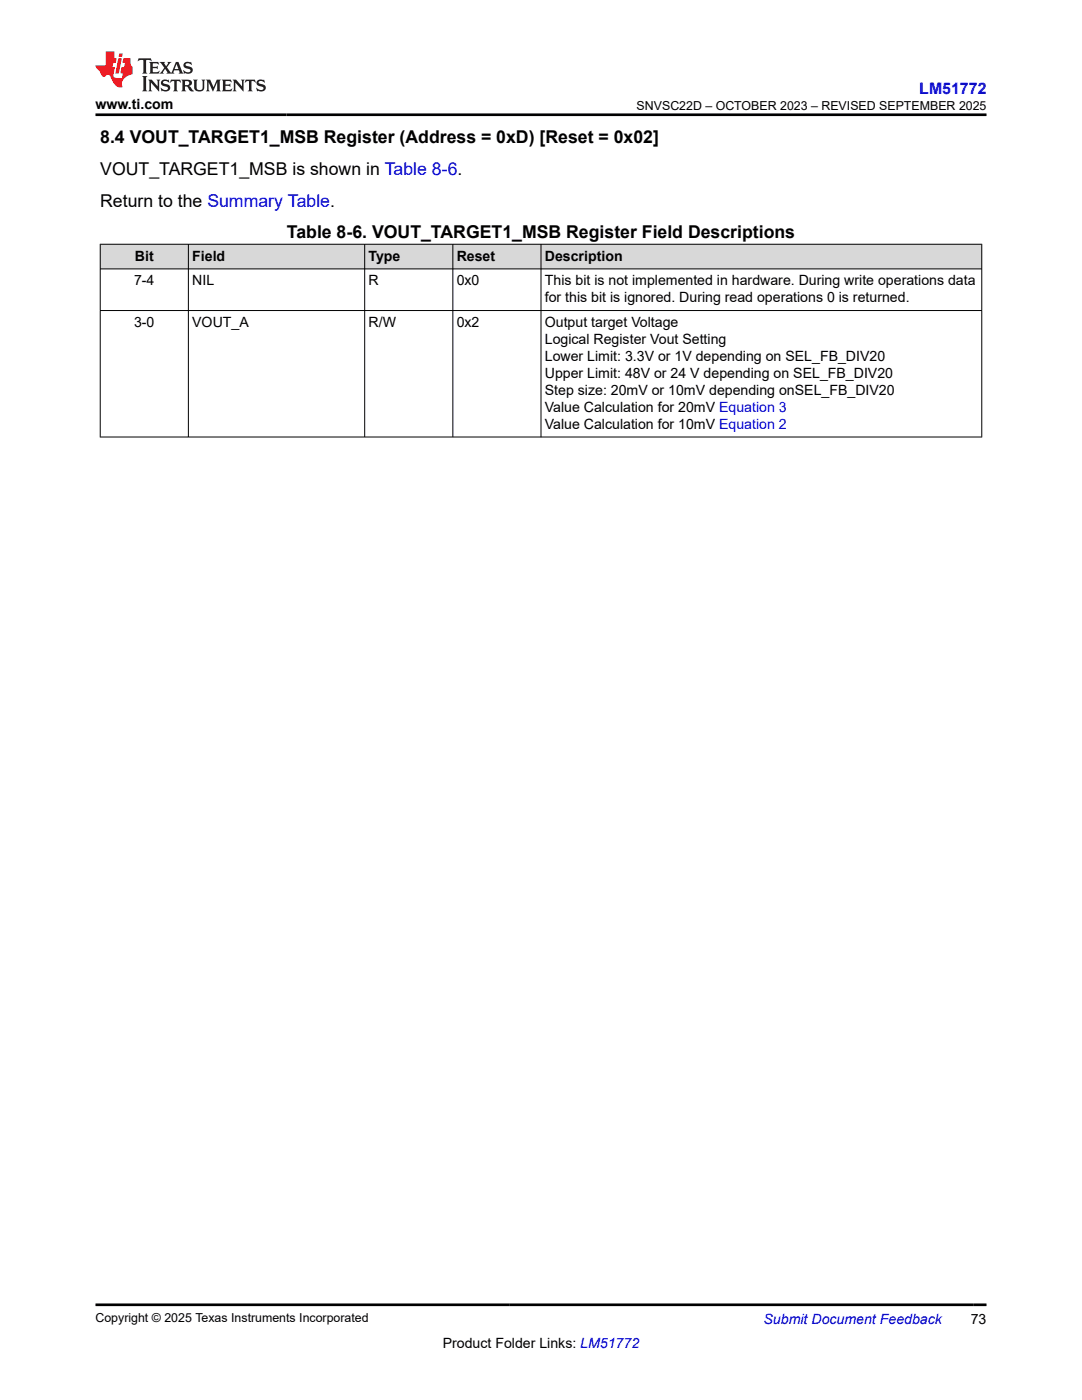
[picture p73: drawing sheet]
<svg xmlns="http://www.w3.org/2000/svg" width="216mm" height="279mm" viewBox="0 0 216 279" stroke-linecap="round" stroke-linejoin="round" font-family="sans-serif">
<defs><g id="words">
<g font-size="3.5">
<text x="20" y="28.5">8.4 VOUT_TARGET1_MSB Register (Address = 0xD) [Reset = 0x02]</text>
<text x="20" y="34.9">VOUT_TARGET1_MSB is shown in Table 8-6.</text>
<text x="20" y="41.2">Return to the Summary Table.</text>
<text x="57.2" y="47.6">Table 8-6. VOUT_TARGET1_MSB Register Field Descriptions</text>
</g>
<text font-size="3.2" fill="#00f" x="183.4" y="18.7">LM51772</text>
<g font-size="2.8">
<text x="19.1" y="21.8">www.ti.com</text>
<text x="26.9" y="52">Bit</text>
<text x="38.4" y="52">Field</text>
<text x="73.5" y="52">Type</text>
<text x="91.1" y="52">Reset</text>
<text x="108.7" y="52">Description</text>
<text x="26.8" y="56.9">7-4</text>
<text x="38.4" y="56.9">NIL</text>
<text x="73.5" y="56.9">R</text>
<text x="91.1" y="56.9">0x0</text>
<text x="108.7" y="56.9">This bit is not implemented in hardware. During write operations data</text>
<text x="26.8" y="65.2">3-0</text>
<text x="38.4" y="65.2">VOUT_A</text>
<text x="73.5" y="65.2">R/W</text>
<text x="91.1" y="65.2">0x2</text>
<text x="108.7" y="60.3">for this bit is ignored. During read operations 0 is returned.</text>
<text x="108.7" y="65.2">Output target Voltage</text>
<text x="108.7" y="68.6">Logical Register Vout Setting</text>
<text x="108.7" y="72">Lower Limit: 3.3V or 1V depending on SEL_FB_DIV20</text>
<text x="108.7" y="75.4">Upper Limit: 48V or 24 V depending on SEL_FB_DIV20</text>
<text x="108.7" y="78.8">Step size: 20mV or 10mV depending onSEL_FB_DIV20</text>
<text x="108.7" y="82.2">Value Calculation for 20mV Equation 3</text>
<text x="108.7" y="85.6">Value Calculation for 10mV Equation 2</text>
<text x="88.3" y="269">Product Folder Links: LM51772</text>
<text x="193.7" y="264.2">73</text>
</g>
<text font-size="2.8" fill="#00f" x="152.4" y="264.2">Submit Document Feedback</text>
<g font-size="2.5">
<text x="127" y="21.9">SNVSC22D – OCTOBER 2023 – REVISED SEPTEMBER 2025</text>
<text x="19.1" y="263.9">Copyright © 2025 Texas Instruments Incorporated</text>
</g>
</g></defs>
<g fill="#d8d8d8">
<path d="M20 48.7h175.9v5h-175.9z" fill-rule="evenodd"/>
<path d="M20.1 48.8h17.4v4.8h-17.4z" fill-rule="evenodd"/>
<path d="M37.7 48.8h35v4.8h-35z" fill-rule="evenodd"/>
<path d="M72.8 48.8h17.5v4.8h-17.5z" fill-rule="evenodd"/>
<path d="M90.4 48.8h17.5v4.8h-17.5z" fill-rule="evenodd"/>
<path d="M108 48.8h87.8v4.8h-87.8z" fill-rule="evenodd"/>
</g>
<path d="M19.9 48.7h176.1M19.9 53.7h176.1M20 48.7v38.6M37.6 48.7v38.6M72.8 48.7v38.6M90.4 48.7v38.6M108 48.7v38.6M195.9 48.7v38.6M19.9 62h176.1M19.9 87.2h176.1" fill="none" stroke="#000" stroke-width=".2"/>
<path d="M27.7 11.6l-.2 .6 .5-.2h.6v.1v2.2l-.2 .4h1l-.2-.4v-2.2v-.1h.5l.5 .2-.1-.6zM29.8 12.4l.2 .3v1.6l-.2 .4h1.9l.1-.6a1.08 1.08 0 0 1-1.3 .2v-.7h.6l.4 .2v-.7l-.4 .2h-.6v-.5l.2-.2a1 1 0 0 1 1 .3l-.1-.5zM31.8 12.4l1 1.1-1 1.2h.9l-.2-.2 .4-.8 .5 .8-.2 .2h1.6l-.2-.2 .1-.5h1l.1 .5-.1 .2h.9l-.2-.4-.8-1.9h-.5l-1 2.1-.8-1.1 .9-1h-.8l.2 .2-.5 .6-.3-.6 .1-.2zM35.2 12.8l.4 1h-.8zM36.8 12.5a.65 .65 0 0 0-.2 .7 .65 .65 0 0 0 .6 .5l.7 .1 .1 .3a.79 .79 0 0 1-.7 .4 .79 .79 0 0 1-.7-.5l.1 .7 .2-.1a.93 .93 0 0 0 1.1 0 .93 .93 0 0 0 .4-.9 1.46 1.46 0 0 0-1.2-.6l-.1-.3a1.09 1.09 0 0 1 1.2 .2l-.2-.6-.1 .1-.6-.2zM28.4 15.2l.2 .4v2.2l-.2 .4h1l-.2-.4v-2.2l.2-.4zM29.6 15.9l.2 .4v1.5l-.2 .4h.8l-.3-.4v-1.3l1.7 1.8v-2l.2-.4h-.8l.2 .2 .1 1.1-1.2-1.3zM32.3 16a.65 .65 0 0 0-.2 .8 .65 .65 0 0 0 .7 .4l.6 .2 .1 .2a.79 .79 0 0 1-.7 .4 .79 .79 0 0 1-.7-.5l.1 .7 .2-.1a.93 .93 0 0 0 1.1 .1 .93 .93 0 0 0 .4-1 1.46 1.46 0 0 0-1.2-.5l-.1-.4a1.09 1.09 0 0 1 1.2 .2l-.2-.6-.1 .1-.6-.1zM34.1 15.9l-.1 .6a.63 .63 0 0 1 .7-.3l.1 1.6-.3 .4h1l-.2-.4v-1.6a.66 .66 0 0 1 .8 .3l-.1-.6zM36.2 15.9l.2 .4v1.5l-.2 .4h.9l-.2-.2v-.7h.5l.1 .2a.79 .79 0 0 0 1.2 .6l-1-.9a.61 .61 0 0 0 .6-.6 .61 .61 0 0 0-.5-.7zM36.9 16.2h.2a.47 .47 0 0 1 .5 .1 .47 .47 0 0 1 .1 .5l-.2 .1-.6 .1zM38.5 15.9l.2 .2a2.27 2.27 0 0 0 .4 2 1.04 1.04 0 0 0 1.7-.7v-1.3l.2-.2h-.8l.2 .4v1.1a.6 .6 0 0 1-.6 .6 .6 .6 0 0 1-.6-.6v-1.1l.3-.4zM41.1 15.9l.2 .4v1.5l-.2 .4h.7l-.2-.4v-1.4l.9 1.9 .8-1.9v1.4l-.2 .4h1l-.3-.4v-1.5l.3-.4h-.8l-.7 1.5-.7-1.5zM44.3 15.9l.2 .4v1.5l-.2 .4h1.9l.1-.6a1.09 1.09 0 0 1-1.3 .2v-.7h.6l.4 .2v-.6l-.4 .2h-.6v-.6l.2-.1a1.01 1.01 0 0 1 1 .3l-.1-.6zM46.4 15.9l.3 .4v1.5l-.3 .4h.8l-.2-.4v-1.3l1.6 1.8v-2l.2-.4h-.7l.2 .2v1.1l-1.2-1.3zM49 15.9l-.1 .6a.63 .63 0 0 1 .8-.3v1.6l-.3 .4h1l-.2-.4v-1.6a.66 .66 0 0 1 .8 .3l-.1-.6zM51.4 16a.65 .65 0 0 0-.2 .8 .65 .65 0 0 0 .6 .4l.6 .2 .2 .2a.79 .79 0 0 1-.8 .4 .79 .79 0 0 1-.6-.5l.1 .7 .2-.1a.93 .93 0 0 0 1 .1 .93 .93 0 0 0 .5-1 1.46 1.46 0 0 0-1.3-.5l-.1-.4a1.09 1.09 0 0 1 1.3 .2l-.2-.6-.2 .1-.5-.1z" fill="#231f20"/>
<path d="M21.1 10.3v2.7h-2v.4l.9 1a.95 .95 0 0 0 .9 .9 .59 .59 0 0 1 .6-.4 .59 .59 0 0 1 .5 .3l.4 .8a1.59 1.59 0 0 0 2.1 1.4 1.61 1.61 0 0 1 1-2.3l1-.3-.1-1.5a1.59 1.59 0 0 1-.4-1.7h-1.4l-.2 .9h.5l-.1 .9h-.5l-.2 .9v.3l.4 .1-.2 .9h-.6a.73 .73 0 0 1-1.1-.7l.3-1.5h-.5l.2-.9h.5l.2-.9h-.5v-1.3zM23.6 11.6l-.6 3.1h.7l.6-3.1zM23.8 10.7l-.1 .6h.7l.1-.6z" fill="#ed1c24"/>
<path d="M19.1 22.9h177.8M19.1 260.4h177.8" fill="none" stroke="#000" stroke-width=".53"/>
<use href="#words"/>
</svg>
